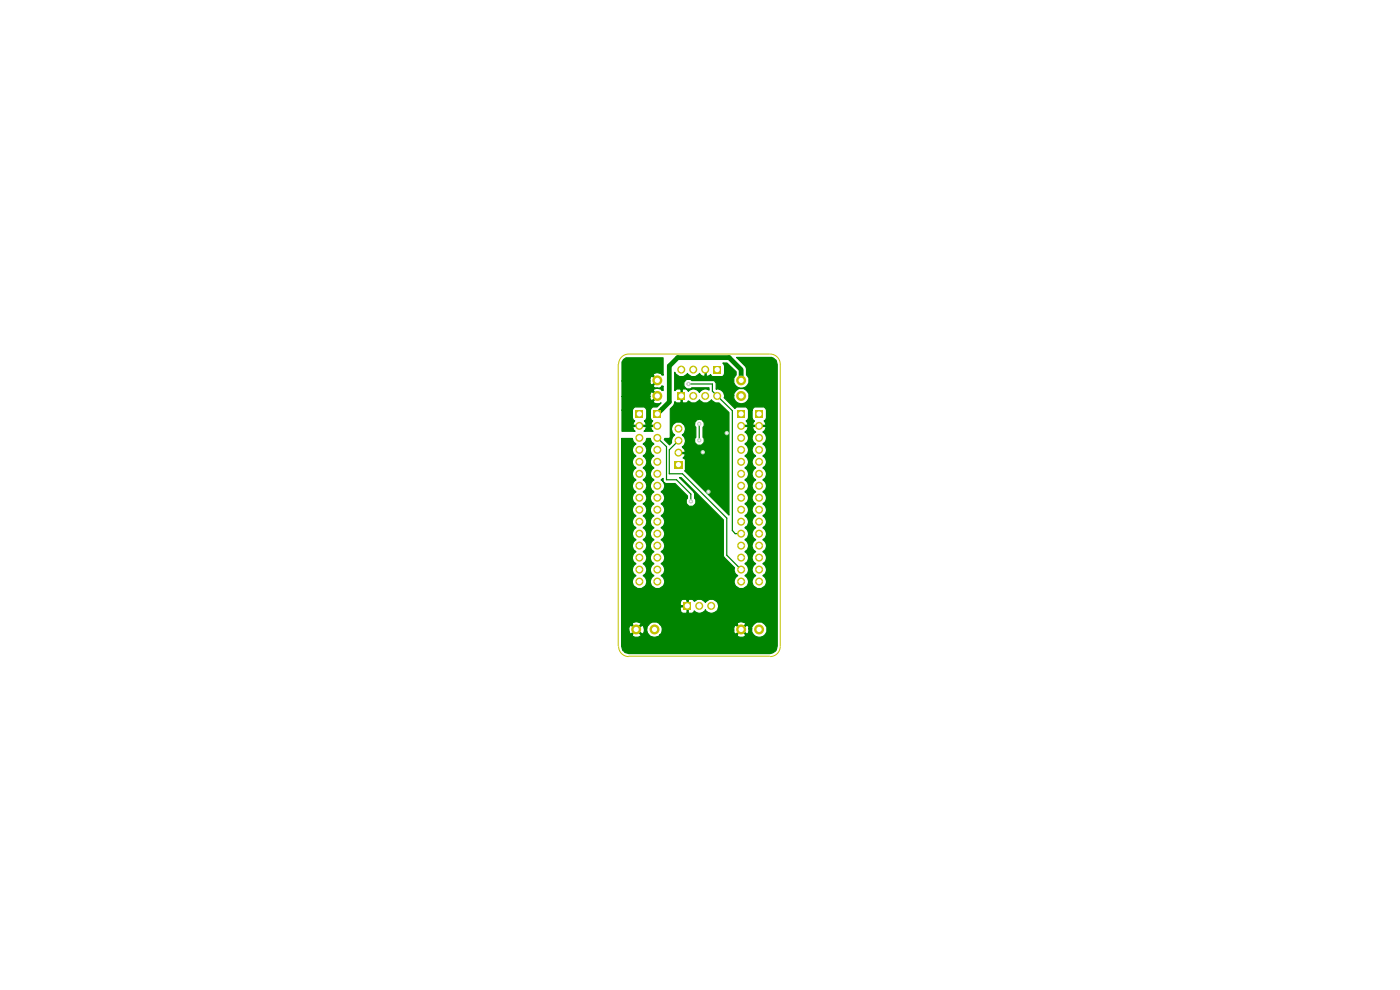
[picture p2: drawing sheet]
<svg xmlns="http://www.w3.org/2000/svg" width="297mm" height="210mm" viewBox="0 0 297 210" stroke-linecap="round" stroke-linejoin="round" font-family="sans-serif">
<path d="M139.4 92.9l2 1.8v7.1h2.1l3.1 3v1.5M143.9 93.5l-1.9 1.9v5.1h2.8l9.4 9.4M146 81.4h5.1M148.3 89.9v3.5M153.2 91.9l-4.1 4M155.4 87.1v25.4" fill="none" stroke="#008400" stroke-width=".25"/>
<path d="M154.7 75.9h-10.9l-1.8 1.7v7.7l-2.6 2.5" fill="none" stroke="#008400" stroke-width="1"/>
<path d="M132.3 76.2l.5-.3h7.9v3.6h-.3l-.1-.2a1.22 1.22 0 0 0-1.7 .2l1.1 1.2-1.1 1.1v.3a1.43 1.43 0 0 0 1.7 0l.1-.3 .2 .2 .1-.1v.9h-.3l-.1-.2a1.22 1.22 0 0 0-1.7 .2l1.1 1.2-1.1 1.1v.3a1.49 1.49 0 0 0 1.7 .1l-.9 .8h-.9l-.5 .7v1.7l.5 .6-.5 .7 .1 .2h1.6v.4l-1.6-.1-.1 .2 .2 .4 .4 .4h-2l.3-.4 .2-.4-.1-.2h-2.7l-.1 .2 .2 .4 .3 .4h-2.7v-4.5h2.2v1.7l.5 .6-.5 .7 .1 .2h2.7l.1-.2-.4-.7 .5-.6v-1.7l-.5-.7h-2l-.5 .7h-2.2v-2.9h5.9a.64 .64 0 0 0 .5 .9l.9-1-.9-.9a.81 .81 0 0 0-.5 1h-5.9v-3.3h5.9a.64 .64 0 0 0 .5 .9l.9-1-.9-.9a.81 .81 0 0 0-.5 1h-5.9v-4z" fill="#008400"/>
<path d="M132.3 76.2l.5-.3h7.9v3.6h-.3l-.1-.2a1.22 1.22 0 0 0-1.7 .2l1.1 1.2-1.1 1.1v.3a1.43 1.43 0 0 0 1.7 0l.1-.3 .2 .2 .1-.1v.9h-.3l-.1-.2a1.22 1.22 0 0 0-1.7 .2l1.1 1.2-1.1 1.1v.3a1.49 1.49 0 0 0 1.7 .1l-.9 .8h-.9l-.3 .2-.2 .5v1.7l.5 .6-.5 .7 .1 .2h1.6v.4l-1.6-.1-.1 .2 .2 .4 .4 .4h-2l.3-.4 .2-.4-.1-.2h-2.7l-.1 .2 .2 .4 .3 .4h-2.7v-4.5h2.2v1.7l.5 .6-.5 .7 .1 .2h2.7l.1-.2-.4-.7 .5-.6v-1.7l-.5-.7h-2l-.5 .7h-2.2v-2.9h5.9a.64 .64 0 0 0 .5 .9l.9-1-.9-.9a.81 .81 0 0 0-.5 1h-5.9v-3.3h5.9a.64 .64 0 0 0 .5 .9l.9-1-.9-.9a.81 .81 0 0 0-.5 1h-5.9v-4z" fill="none" stroke="#008400" stroke-width=".25"/>
<path d="M143.1 79a1.55 1.55 0 0 0 2.7 .4v-.2l.9 .7h.8l.9-.7 .2 .3a.77 .77 0 0 0 1 .2l-.1-1.4h.3v1.4l.2 .2 .7-.4 .4 .4h2.2l.4-.6v-1.7l-.3-.6h.8l2 1.9v.6a1.62 1.62 0 0 0-.1 2.4 1.62 1.62 0 0 0 2.3 0 1.62 1.62 0 0 0 0-2.4v-1.3l-.2-.4-1.9-2h7.3l1 .6 .3 .9v59.7a1.59 1.59 0 0 1-1.5 1.6h-30l-.9-.2-.4-.4-.2-.9v-2.4h2.2l.1 .2a1.54 1.54 0 0 0 1.7 0l.1-.2-1-1-.9 1h-2.2v-1.1h1.5a.82 .82 0 0 0 .5 .9l.9-.9h.5l.9 .9 .4-.3 .1-.8h.5a1.61 1.61 0 0 0 .9 1.6 1.61 1.61 0 0 0 1.9-.3h16.3l.1 .2a1.43 1.43 0 0 0 1.7 0l.1-.2-.9-1-1 1h-16.3l.3-.4 .2-.7h15.2l.1 .8 .4 .1 .9-.9h.3l1 .9a.86 .86 0 0 0 .5-1.1h.6v.6a1.65 1.65 0 0 0 2.7 .7 1.65 1.65 0 0 0-.6-2.7 1.87 1.87 0 0 0-2.1 1.1v.3h-.6a.6 .6 0 0 0-.5-.8l-1 1h-.3l-.9-1-.4 .1-.1 .9h-15.2l-.2-.8-.3-.4h16.3l1 1 .9-1-.1-.3-.2-.1a1.61 1.61 0 0 0-1.5 .1l-.1 .3h-16.3a1.64 1.64 0 0 0-2-.3l-.6 .7-.2 .6h-.5l-.3-.7-.2-.1-.9 1h-.5l-.9-1a.81 .81 0 0 0-.5 1h-1.5v-1.2h2.2l.9 1 1-1-.1-.3-.9-.2-.8 .2-.1 .3h-2.2v-3h12.4l.4 .6 .9 .1 .2-.2v-1.2h-1.3l-.2 .2v.5h-12.4v-1.7h12.4v.6l.2 .2h1.3v-1.2h.2l.1 2.8h.8l.4-.5 .1 .2a1.43 1.43 0 0 0 2.2-.5 1.5 1.5 0 0 0 2.2 .5 1.5 1.5 0 0 0 .3-2.2l-.8-.5h-.8l-.9 .7-.8-.7h-.8l-.7 .5-.4-.5h-.8l-.1 .2-.4-.2h-.9l-.4 .6h-12.4v-34.7h2.3l.1 .6 .6 .6-.2 .1a1.45 1.45 0 0 0 .2 2.4 1.43 1.43 0 0 0 0 2.6 1.43 1.43 0 0 0 0 2.5 1.43 1.43 0 0 0 0 2.6 1.43 1.43 0 0 0 0 2.5 1.43 1.43 0 0 0 0 2.5 1.43 1.43 0 0 0 0 2.6 1.43 1.43 0 0 0 0 2.5 1.43 1.43 0 0 0 0 2.6 1.43 1.43 0 0 0 0 2.5 1.43 1.43 0 0 0 0 2.5 1.44 1.44 0 0 0-.4 2.2l.8 .5h.8l.9-.7a1.44 1.44 0 0 0-.6-2 1.43 1.43 0 0 0 0-2.5 1.43 1.43 0 0 0 0-2.5 1.43 1.43 0 0 0 0-2.6 1.43 1.43 0 0 0 0-2.5 1.43 1.43 0 0 0 0-2.6 1.43 1.43 0 0 0 0-2.5 1.43 1.43 0 0 0 0-2.5 1.43 1.43 0 0 0 0-2.6 1.43 1.43 0 0 0 0-2.5 1.43 1.43 0 0 0 0-2.6 1.43 1.43 0 0 0 0-2.5 1.43 1.43 0 0 0 .8-1.2l.8 .1a1.46 1.46 0 0 0 .7 1.1 1.43 1.43 0 0 0 0 2.5 1.43 1.43 0 0 0 0 2.6 1.43 1.43 0 0 0 0 2.5 1.43 1.43 0 0 0 0 2.6 1.43 1.43 0 0 0 0 2.5 1.43 1.43 0 0 0 0 2.5 1.43 1.43 0 0 0 0 2.6 1.43 1.43 0 0 0 0 2.5 1.43 1.43 0 0 0 0 2.6 1.43 1.43 0 0 0 0 2.5 1.43 1.43 0 0 0 0 2.5 1.44 1.44 0 0 0-.4 2.2l.8 .5h.8l.9-.7a1.44 1.44 0 0 0-.5-2 1.43 1.43 0 0 0 0-2.5 1.43 1.43 0 0 0 0-2.5 1.43 1.43 0 0 0 0-2.6 1.43 1.43 0 0 0 0-2.5 1.43 1.43 0 0 0 0-2.6 1.43 1.43 0 0 0 0-2.5 1.43 1.43 0 0 0 0-2.5 1.43 1.43 0 0 0 0-2.6l.4-.3-.1 .3 .2 .4 .5 .4h1.9l2.6 2.6v.5l-.2 .3a1.1 1.1 0 0 0 .7 1.4l.8-.1a1.03 1.03 0 0 0 .3-1.6l-.1-1.3-3.2-3.1h.4l9 9v7.7l.1 .3 2.2 2.1a1.4 1.4 0 0 0 .7 1.7 1.44 1.44 0 0 0-.4 2.2l.7 .5h.9l.9-.7a1.44 1.44 0 0 0-.6-2 1.43 1.43 0 0 0 0-2.5 1.43 1.43 0 0 0 0-2.5 1.43 1.43 0 0 0 0-2.6 1.43 1.43 0 0 0 0-2.5 1.43 1.43 0 0 0 0-2.6 1.43 1.43 0 0 0 0-2.5 1.43 1.43 0 0 0 0-2.5 1.43 1.43 0 0 0 0-2.6 1.43 1.43 0 0 0 0-2.5 1.43 1.43 0 0 0 0-2.6 1.43 1.43 0 0 0 0-2.5 1.45 1.45 0 0 0 .8-1.4h.8v.3a1.46 1.46 0 0 0 .7 1.1 1.43 1.43 0 0 0 0 2.5 1.43 1.43 0 0 0 0 2.6 1.43 1.43 0 0 0 0 2.5 1.43 1.43 0 0 0 0 2.6 1.43 1.43 0 0 0 0 2.5 1.43 1.43 0 0 0 0 2.5 1.43 1.43 0 0 0 0 2.6 1.43 1.43 0 0 0 0 2.5 1.43 1.43 0 0 0 0 2.6 1.43 1.43 0 0 0 0 2.5 1.43 1.43 0 0 0 0 2.5 1.44 1.44 0 0 0-.4 2.2l.8 .5h.8l.9-.7a1.44 1.44 0 0 0-.6-2 1.43 1.43 0 0 0 0-2.5 1.43 1.43 0 0 0 0-2.5 1.43 1.43 0 0 0 0-2.6 1.43 1.43 0 0 0 0-2.5 1.43 1.43 0 0 0 0-2.6 1.43 1.43 0 0 0 0-2.5 1.43 1.43 0 0 0 0-2.5 1.43 1.43 0 0 0 0-2.6 1.43 1.43 0 0 0 0-2.5 1.43 1.43 0 0 0 0-2.6 1.43 1.43 0 0 0 0-2.5 1.43 1.43 0 0 0 0-2.5l.5-.6 .2-.4-.1-.2h-2.7l-.1 .2 .2 .4 .5 .6-.4 .3-.3 .8h-.8a1.46 1.46 0 0 0-.8-1.1l.5-.6 .2-.4-.1-.2-1.4 .1-.1-.4h1.5l.1-.2-.4-.7 .5-.6v-1.7h.8v1.7l.5 .6-.5 .7 .1 .2h2.7l.1-.2-.4-.7 .5-.6v-1.7l-.5-.7h-2l-.5 .7h-.8l-.5-.7h-2l-.4 .4-2.3-2.3 .1-.5h2v.6a1.65 1.65 0 0 0 2.7 .7 1.65 1.65 0 0 0-.6-2.8 1.87 1.87 0 0 0-2.1 1.1v.4h-2a1.48 1.48 0 0 0-1.8-1.3v-1.3l-.5-.6h-4.6l-.4-.2h-.6a1.07 1.07 0 0 0-.8 1 1.07 1.07 0 0 0 .8 1h.6l.4-.2h3.6v.5l-.1-.1a1.44 1.44 0 0 0-1.9 .6 1.43 1.43 0 0 0-2.4-.3l-.4-.5h-.8l-.1 .2 .1 2.8h.9l.3-.5 .7 .5h.8l.9-.7 .8 .7h.9l.8-.7 .9 .7h.7l2.1 2v21.8l-9.4-9.4 .2-.2v-2.2l-.5-.3 .5-.7-.2-.3h-1.4v-.2h1.4l.2-.3-.2-.4-.5-.5 .2-.1a1.57 1.57 0 0 0-.2-2.5 1.48 1.48 0 0 0 .2-2.3h2.5v.4l.2 .3v2.2l-.2 .1a1.1 1.1 0 0 0 .6 1.5h.9a1.03 1.03 0 0 0 .2-1.6v-2.2l.2-.1a1.04 1.04 0 0 0-.2-1.4 1.04 1.04 0 0 0-1.4 .1l-.3 .7h-2.5l-.5-.4a1.57 1.57 0 0 0-1.8 .8 1.59 1.59 0 0 0 .5 1.9l-.5 .6-.1 1.1-.5 .5-1.1-1.1 .1-.3 1.2-.1v-6.2l.7-.6 .2-.9 .4 .3h.8l.2-.2v-2.6l-.2-.2h-.7l-.5 .3z" fill="#008400"/>
<path d="M143.1 79a1.55 1.55 0 0 0 2.7 .4v-.2l.9 .7h.8l.9-.7 .2 .3a.77 .77 0 0 0 1 .2l-.1-1.4h.3v1.4l.2 .2 .7-.4 .4 .4h2.2l.4-.6v-1.7l-.3-.6h.8l2 1.9v.6a1.62 1.62 0 0 0-.1 2.4 1.62 1.62 0 0 0 2.3 0 1.62 1.62 0 0 0 0-2.4v-1.3l-.2-.4-1.9-2h7.3l1 .6 .3 .9v59.7a1.59 1.59 0 0 1-1.5 1.6h-30l-.9-.2-.4-.4-.2-.9v-2.4h2.2l.1 .2a1.54 1.54 0 0 0 1.7 0l.1-.2-1-1-.9 1h-2.2v-1.1h1.5a.82 .82 0 0 0 .5 .9l.9-.9h.5l.9 .9 .4-.3 .1-.8h.5a1.61 1.61 0 0 0 .9 1.6 1.61 1.61 0 0 0 1.9-.3h16.3l.1 .2a1.43 1.43 0 0 0 1.7 0l.1-.2-.9-1-1 1h-16.3l.3-.4 .2-.7h15.2l.1 .8 .4 .1 .9-.9h.3l1 .9a.86 .86 0 0 0 .5-1.1h.6v.6a1.65 1.65 0 0 0 2.7 .7 1.65 1.65 0 0 0-.6-2.7 1.87 1.87 0 0 0-2.1 1.1v.3h-.6a.6 .6 0 0 0-.5-.8l-1 1h-.3l-.9-1-.4 .1-.1 .9h-15.2l-.2-.8-.3-.4h16.3l1 1 .9-1-.1-.3-.2-.1a1.61 1.61 0 0 0-1.5 .1l-.1 .3h-16.3a1.64 1.64 0 0 0-2-.3l-.6 .7-.2 .6h-.5l-.3-.7-.2-.1-.9 1h-.5l-.9-1a.81 .81 0 0 0-.5 1h-1.5v-1.2h2.2l.9 1 1-1-.1-.3-.9-.2-.8 .2-.1 .3h-2.2v-3h12.4l.4 .6 .9 .1 .2-.2v-1.2h-1.3l-.2 .2v.5h-12.4v-1.7h12.4v.6l.2 .2h1.3v-1.2h.2l.1 2.8h.8l.4-.5 .1 .2a1.43 1.43 0 0 0 2.2-.5 1.5 1.5 0 0 0 2.2 .5 1.5 1.5 0 0 0 .3-2.2l-.8-.5h-.8l-.9 .7-.8-.7h-.8l-.7 .5-.4-.5h-.8l-.1 .2-.4-.2h-.9l-.4 .6h-12.4v-34.7h2.3l.1 .6 .6 .6-.2 .1a1.45 1.45 0 0 0 .2 2.4 1.43 1.43 0 0 0 0 2.6 1.43 1.43 0 0 0 0 2.5 1.43 1.43 0 0 0 0 2.6 1.43 1.43 0 0 0 0 2.5 1.43 1.43 0 0 0 0 2.5 1.43 1.43 0 0 0 0 2.6 1.43 1.43 0 0 0 0 2.5 1.43 1.43 0 0 0 0 2.6 1.43 1.43 0 0 0 0 2.5 1.43 1.43 0 0 0 0 2.5 1.44 1.44 0 0 0-.4 2.2l.8 .5h.8l.9-.7a1.44 1.44 0 0 0-.6-2 1.43 1.43 0 0 0 0-2.5 1.43 1.43 0 0 0 0-2.5 1.43 1.43 0 0 0 0-2.6 1.43 1.43 0 0 0 0-2.5 1.43 1.43 0 0 0 0-2.6 1.43 1.43 0 0 0 0-2.5 1.43 1.43 0 0 0 0-2.5 1.43 1.43 0 0 0 0-2.6 1.43 1.43 0 0 0 0-2.5 1.43 1.43 0 0 0 0-2.6 1.43 1.43 0 0 0 0-2.5 1.43 1.43 0 0 0 .8-1.2l.8 .1a1.46 1.46 0 0 0 .7 1.1 1.43 1.43 0 0 0 0 2.5 1.43 1.43 0 0 0 0 2.6 1.43 1.43 0 0 0 0 2.5 1.43 1.43 0 0 0 0 2.6 1.43 1.43 0 0 0 0 2.5 1.43 1.43 0 0 0 0 2.5 1.43 1.43 0 0 0 0 2.6 1.43 1.43 0 0 0 0 2.5 1.43 1.43 0 0 0 0 2.6 1.43 1.43 0 0 0 0 2.5 1.43 1.43 0 0 0 0 2.5 1.44 1.44 0 0 0-.4 2.2l.8 .5h.8l.9-.7a1.44 1.44 0 0 0-.5-2 1.43 1.43 0 0 0 0-2.5 1.43 1.43 0 0 0 0-2.5 1.43 1.43 0 0 0 0-2.6 1.43 1.43 0 0 0 0-2.5 1.43 1.43 0 0 0 0-2.6 1.43 1.43 0 0 0 0-2.5 1.43 1.43 0 0 0 0-2.5 1.43 1.43 0 0 0 0-2.6l.4-.3-.1 .3 .2 .4 .5 .4h1.9l2.6 2.6v.5l-.2 .3a1.1 1.1 0 0 0 .7 1.4l.8-.1a1.03 1.03 0 0 0 .3-1.6l-.1-1.3-3.2-3.1h.4l9 9v7.7l.1 .3 2.2 2.1a1.4 1.4 0 0 0 .7 1.7 1.44 1.44 0 0 0-.4 2.2l.7 .5h.9l.9-.7a1.44 1.44 0 0 0-.6-2 1.43 1.43 0 0 0 0-2.5 1.43 1.43 0 0 0 0-2.5 1.43 1.43 0 0 0 0-2.6 1.43 1.43 0 0 0 0-2.5 1.43 1.43 0 0 0 0-2.6 1.43 1.43 0 0 0 0-2.5 1.43 1.43 0 0 0 0-2.5 1.43 1.43 0 0 0 0-2.6 1.43 1.43 0 0 0 0-2.5 1.43 1.43 0 0 0 0-2.6 1.43 1.43 0 0 0 0-2.5 1.45 1.45 0 0 0 .8-1.4h.8v.3a1.46 1.46 0 0 0 .7 1.1 1.43 1.43 0 0 0 0 2.5 1.43 1.43 0 0 0 0 2.6 1.43 1.43 0 0 0 0 2.5 1.43 1.43 0 0 0 0 2.6 1.43 1.43 0 0 0 0 2.5 1.43 1.43 0 0 0 0 2.5 1.43 1.43 0 0 0 0 2.6 1.43 1.43 0 0 0 0 2.5 1.43 1.43 0 0 0 0 2.6 1.43 1.43 0 0 0 0 2.5 1.43 1.43 0 0 0 0 2.5 1.44 1.44 0 0 0-.4 2.2l.8 .5h.8l.9-.7a1.44 1.44 0 0 0-.6-2 1.43 1.43 0 0 0 0-2.5 1.43 1.43 0 0 0 0-2.5 1.43 1.43 0 0 0 0-2.6 1.43 1.43 0 0 0 0-2.5 1.43 1.43 0 0 0 0-2.6 1.43 1.43 0 0 0 0-2.5 1.43 1.43 0 0 0 0-2.5 1.43 1.43 0 0 0 0-2.6 1.43 1.43 0 0 0 0-2.5 1.43 1.43 0 0 0 0-2.6 1.43 1.43 0 0 0 0-2.5 1.43 1.43 0 0 0 0-2.5l.5-.6 .2-.4-.1-.2h-2.7l-.1 .2 .2 .4 .5 .6-.4 .3-.3 .8h-.8a1.46 1.46 0 0 0-.8-1.1l.5-.6 .2-.4-.1-.2-1.4 .1-.1-.4h1.5l.1-.2-.4-.7 .5-.6v-1.7h.8v1.7l.5 .6-.5 .7 .1 .2h2.7l.1-.2-.4-.7 .5-.6v-1.7l-.5-.7h-2l-.5 .7h-.8l-.5-.7h-2l-.4 .4-2.3-2.3 .1-.5h2v.6a1.65 1.65 0 0 0 2.7 .7 1.65 1.65 0 0 0-.6-2.8 1.87 1.87 0 0 0-2.1 1.1v.4h-2a1.48 1.48 0 0 0-1.8-1.3v-1.3l-.5-.6h-4.6l-.4-.2h-.6a1.07 1.07 0 0 0-.8 1 1.07 1.07 0 0 0 .8 1h.6l.4-.2h3.6v.5l-.1-.1a1.44 1.44 0 0 0-1.9 .6 1.43 1.43 0 0 0-2.4-.3l-.4-.5h-.8l-.1 .2 .1 2.8h.9l.3-.5 .7 .5h.8l.9-.7 .8 .7h.9l.8-.7 .9 .7h.7l2.1 2v21.8l-9.4-9.4 .2-.2v-2.2l-.5-.3 .5-.7-.2-.3h-1.4v-.2h1.4l.2-.3-.2-.4-.5-.5 .2-.1a1.57 1.57 0 0 0-.2-2.5 1.48 1.48 0 0 0 .2-2.3h2.5v.4l.2 .3v2.2l-.2 .1a1.1 1.1 0 0 0 .6 1.5h.9a1.03 1.03 0 0 0 .2-1.6v-2.2l.2-.1a1.04 1.04 0 0 0-.2-1.4 1.04 1.04 0 0 0-1.4 .1l-.3 .7h-2.5l-.5-.4a1.57 1.57 0 0 0-1.8 .8 1.59 1.59 0 0 0 .5 1.9l-.5 .6-.1 1.1-.5 .5-1.1-1.1 .1-.3 1.2-.1v-6.2l.7-.6 .2-.9 .4 .3h.8l.2-.2v-2.6l-.2-.2h-.7l-.5 .3zM157.2 78.4v.3M151.1 81.4v1.6l4.3 4.1M153.2 91.9h1M154.2 109.9v7.9l3 3M155.4 112.5l.6 .7h1.2" fill="none" stroke="#008400" stroke-width=".25"/>
<path d="M154.7 75.9l2.5 2.5M157.2 78.7v2" fill="none" stroke="#008400" stroke-width="1"/>
<path d="M131.1 77.2v59.9M133.3 75.1h30M133.4 75.1a2.16 2.16 0 0 0-2.2 2.2M163.4 75.1a2.16 2.16 0 0 1 2.1 2.2M165.5 77.2v59.9a2.16 2.16 0 0 1-2.1 2.2M131.2 137.1a2.16 2.16 0 0 0 2.2 2.2M133.3 139.2h30" fill="none" stroke="#c2c200" stroke-width=".21"/>
<g fill="#c2c200">
<path d="M138.6 90.3h1.7a.85 .85 0 0 1-.9 .9 .85 .85 0 0 1-.8-.9z"/>
<path d="M138.8 89.7a.85 .85 0 0 1 1-.1 .85 .85 0 0 1 .5 .7h-1.7z"/>
<path d="M138.6 87h1.7v1.6h-1.7z"/>
<path d="M143.7 83.1h1.7v1.7h-1.7z"/>
<path d="M144.5 77.6a.85 .85 0 0 1 .9 .8 .85 .85 0 0 1-.9 .9z"/>
<path d="M143.9 77.8l.6-.2v1.7a.85 .85 0 0 1-.8-.6 .85 .85 0 0 1 .2-.9z"/>
<path d="M147.1 77.6a.85 .85 0 0 1 .8 .8 .85 .85 0 0 1-.8 .9z"/>
<path d="M146.5 77.8l.6-.2v1.7a.85 .85 0 0 1-.8-.6 .85 .85 0 0 1 .2-.9z"/>
<path d="M156.4 87h1.7v1.6h-1.7z"/>
<path d="M160.2 87h1.7v1.6h-1.7z"/>
<path d="M143 97.7h1.8v1.7h-1.8z"/>
<path d="M156.4 100.5h1.7a.85 .85 0 0 1-.9 .8 .85 .85 0 0 1-.8-.8z"/>
<path d="M156.6 99.9a.85 .85 0 0 1 1-.2 .85 .85 0 0 1 .5 .8h-1.7z"/>
<path d="M156.4 98h1.7a.85 .85 0 0 1-.9 .8 .85 .85 0 0 1-.8-.8z"/>
<path d="M156.6 97.4a.85 .85 0 0 1 1-.2 .85 .85 0 0 1 .5 .8h-1.7z"/>
<path d="M156.4 95.4h1.7a.85 .85 0 0 1-.9 .9 .85 .85 0 0 1-.8-.9z"/>
<path d="M156.6 94.8a.85 .85 0 0 1 1-.2 .85 .85 0 0 1 .5 .8h-1.7z"/>
<path d="M143.3 95.4a.85 .85 0 0 1 1-.2 .85 .85 0 0 1 .5 .8h-1.7z"/>
<path d="M143.1 96h1.7a.85 .85 0 0 1-.9 .9 .85 .85 0 0 1-.8-.9z"/>
<path d="M143.3 92.9a.85 .85 0 0 1 1-.2 .85 .85 0 0 1 .5 .8h-1.7z"/>
<path d="M143.1 93.5h1.7a.85 .85 0 0 1-.9 .8 .85 .85 0 0 1-.8-.8z"/>
<path d="M143.3 90.3a.85 .85 0 0 1 1-.2 .85 .85 0 0 1 .5 .8h-1.7z"/>
<path d="M143.1 90.9h1.7a.85 .85 0 0 1-.9 .9 .85 .85 0 0 1-.8-.9z"/>
<path d="M138.6 95.4h1.7a.85 .85 0 0 1-.9 .9 .85 .85 0 0 1-.8-.9z"/>
<path d="M138.8 94.8a.85 .85 0 0 1 1-.2 .85 .85 0 0 1 .5 .8h-1.7z"/>
<path d="M138.6 92.9h1.7a.85 .85 0 0 1-.9 .8 .85 .85 0 0 1-.8-.8z"/>
<path d="M138.8 92.3a.85 .85 0 0 1 1-.2 .85 .85 0 0 1 .5 .8h-1.7z"/>
<path d="M156.4 92.9h1.7a.85 .85 0 0 1-.9 .8 .85 .85 0 0 1-.8-.8z"/>
<path d="M156.6 92.3a.85 .85 0 0 1 1-.2 .85 .85 0 0 1 .5 .8h-1.7z"/>
<path d="M156.4 90.3h1.7a.85 .85 0 0 1-.9 .9 .85 .85 0 0 1-.8-.9z"/>
<path d="M156.6 89.7a.85 .85 0 0 1 1-.1 .85 .85 0 0 1 .5 .7h-1.7z"/>
<path d="M160.2 95.4h1.7a.85 .85 0 0 1-.9 .9 .85 .85 0 0 1-.8-.9z"/>
<path d="M160.4 94.8a.85 .85 0 0 1 1-.2 .85 .85 0 0 1 .5 .8h-1.7z"/>
<path d="M160.2 92.9h1.7a.85 .85 0 0 1-.9 .8 .85 .85 0 0 1-.8-.8z"/>
<path d="M160.4 92.3a.85 .85 0 0 1 1-.2 .85 .85 0 0 1 .5 .8h-1.7z"/>
<path d="M160.2 90.3h1.7a.85 .85 0 0 1-.9 .9 .85 .85 0 0 1-.8-.9z"/>
<path d="M160.4 89.7a.85 .85 0 0 1 1-.1 .85 .85 0 0 1 .5 .7h-1.7z"/>
<path d="M151.5 83.4l.6-.3v1.7a.85 .85 0 0 1-.7-.5 .85 .85 0 0 1 .1-.9z"/>
<path d="M152.1 83.1a.85 .85 0 0 1 .9 .9 .85 .85 0 0 1-.9 .8z"/>
<path d="M149 83.4l.6-.3v1.7a.85 .85 0 0 1-.8-.5 .85 .85 0 0 1 .2-.9z"/>
<path d="M149.6 83.1a.85 .85 0 0 1 .9 .9 .85 .85 0 0 1-.9 .8z"/>
<path d="M146.5 83.4l.6-.3v1.7a.85 .85 0 0 1-.8-.5 .85 .85 0 0 1 .2-.9z"/>
<path d="M147.1 83.1a.85 .85 0 0 1 .8 .9 .85 .85 0 0 1-.8 .8z"/>
<path d="M149.6 77.6a.85 .85 0 0 1 .9 .8 .85 .85 0 0 1-.9 .9z"/>
<path d="M149 77.8l.6-.2v1.7a.85 .85 0 0 1-.8-.6 .85 .85 0 0 1 .2-.9z"/>
<path d="M151.3 77.6h1.7v1.6h-1.7z"/>
<path d="M147.7 127.9l.6-.2v1.7a.85 .85 0 0 1-.7-.6 .85 .85 0 0 1 .1-.9z"/>
<path d="M148.3 127.7a.85 .85 0 0 1 .9 .8 .85 .85 0 0 1-.9 .9z"/>
<path d="M144.9 127.7h1.7v1.7h-1.7z"/>
<path d="M150.3 127.9l.6-.2v1.7a.85 .85 0 0 1-.8-.6 .85 .85 0 0 1 .2-.9z"/>
<path d="M150.9 127.7a.85 .85 0 0 1 .8 .8 .85 .85 0 0 1-.8 .9z"/>
<path d="M156.4 123.4h1.7a.85 .85 0 0 1-.9 .8 .85 .85 0 0 1-.8-.8z"/>
<path d="M156.6 122.8a.85 .85 0 0 1 1-.2 .85 .85 0 0 1 .5 .8h-1.7z"/>
<path d="M160.2 123.4h1.7a.85 .85 0 0 1-.9 .8 .85 .85 0 0 1-.8-.8z"/>
<path d="M160.4 122.8a.85 .85 0 0 1 1-.2 .85 .85 0 0 1 .5 .8h-1.7z"/>
<path d="M138.6 118.3h1.7a.85 .85 0 0 1-.9 .8 .85 .85 0 0 1-.8-.8z"/>
<path d="M138.8 117.7a.85 .85 0 0 1 1-.2 .85 .85 0 0 1 .5 .8h-1.7z"/>
<path d="M138.6 115.7h1.7a.85 .85 0 0 1-.9 .9 .85 .85 0 0 1-.8-.9z"/>
<path d="M138.8 115.1a.85 .85 0 0 1 1-.1 .85 .85 0 0 1 .5 .7h-1.7z"/>
<path d="M138.6 113.2h1.7a.85 .85 0 0 1-.9 .8 .85 .85 0 0 1-.8-.8z"/>
<path d="M138.8 112.6a.85 .85 0 0 1 1-.2 .85 .85 0 0 1 .5 .8h-1.7z"/>
<path d="M134.8 118.3h1.7a.85 .85 0 0 1-.9 .8 .85 .85 0 0 1-.8-.8z"/>
<path d="M135 117.7a.85 .85 0 0 1 1-.2 .85 .85 0 0 1 .5 .8h-1.7z"/>
<path d="M134.8 115.7h1.7a.85 .85 0 0 1-.9 .9 .85 .85 0 0 1-.8-.9z"/>
<path d="M135 115.1a.85 .85 0 0 1 1-.1 .85 .85 0 0 1 .5 .7h-1.7z"/>
<path d="M134.8 113.2h1.7a.85 .85 0 0 1-.9 .8 .85 .85 0 0 1-.8-.8z"/>
<path d="M135 112.6a.85 .85 0 0 1 1-.2 .85 .85 0 0 1 .5 .8h-1.7z"/>
<path d="M156.4 120.8h1.7a.85 .85 0 0 1-.9 .9 .85 .85 0 0 1-.8-.9z"/>
<path d="M156.6 120.2a.85 .85 0 0 1 1-.2 .85 .85 0 0 1 .5 .8h-1.7z"/>
<path d="M156.4 118.3h1.7a.85 .85 0 0 1-.9 .8 .85 .85 0 0 1-.8-.8z"/>
<path d="M156.6 117.7a.85 .85 0 0 1 1-.2 .85 .85 0 0 1 .5 .8h-1.7z"/>
<path d="M156.4 115.7h1.7a.85 .85 0 0 1-.9 .9 .85 .85 0 0 1-.8-.9z"/>
<path d="M156.6 115.1a.85 .85 0 0 1 1-.1 .85 .85 0 0 1 .5 .7h-1.7z"/>
<path d="M156.4 113.2h1.7a.85 .85 0 0 1-.9 .8 .85 .85 0 0 1-.8-.8z"/>
<path d="M156.6 112.6a.85 .85 0 0 1 1-.2 .85 .85 0 0 1 .5 .8h-1.7z"/>
<path d="M160.2 120.8h1.7a.85 .85 0 0 1-.9 .9 .85 .85 0 0 1-.8-.9z"/>
<path d="M160.4 120.2a.85 .85 0 0 1 1-.2 .85 .85 0 0 1 .5 .8h-1.7z"/>
<path d="M160.2 118.3h1.7a.85 .85 0 0 1-.9 .8 .85 .85 0 0 1-.8-.8z"/>
<path d="M160.4 117.7a.85 .85 0 0 1 1-.2 .85 .85 0 0 1 .5 .8h-1.7z"/>
<path d="M160.2 115.7h1.7a.85 .85 0 0 1-.9 .9 .85 .85 0 0 1-.8-.9z"/>
<path d="M160.4 115.1a.85 .85 0 0 1 1-.1 .85 .85 0 0 1 .5 .7h-1.7z"/>
<path d="M160.2 113.2h1.7a.85 .85 0 0 1-.9 .8 .85 .85 0 0 1-.8-.8z"/>
<path d="M160.4 112.6a.85 .85 0 0 1 1-.2 .85 .85 0 0 1 .5 .8h-1.7z"/>
<path d="M138.6 123.4h1.7a.85 .85 0 0 1-.9 .8 .85 .85 0 0 1-.8-.8z"/>
<path d="M138.8 122.8a.85 .85 0 0 1 1-.2 .85 .85 0 0 1 .5 .8h-1.7z"/>
<path d="M138.6 120.8h1.7a.85 .85 0 0 1-.9 .9 .85 .85 0 0 1-.8-.9z"/>
<path d="M138.8 120.2a.85 .85 0 0 1 1-.2 .85 .85 0 0 1 .5 .8h-1.7z"/>
<path d="M134.8 123.4h1.7a.85 .85 0 0 1-.9 .8 .85 .85 0 0 1-.8-.8z"/>
<path d="M135 122.8a.85 .85 0 0 1 1-.2 .85 .85 0 0 1 .5 .8h-1.7z"/>
<path d="M134.8 120.8h1.7a.85 .85 0 0 1-.9 .9 .85 .85 0 0 1-.8-.9z"/>
<path d="M135 120.2a.85 .85 0 0 1 1-.2 .85 .85 0 0 1 .5 .8h-1.7z"/>
<path d="M156.4 110.7h1.7a.85 .85 0 0 1-.9 .8 .85 .85 0 0 1-.8-.8z"/>
<path d="M156.6 110.1a.85 .85 0 0 1 1-.2 .85 .85 0 0 1 .5 .8h-1.7z"/>
<path d="M156.4 108.1h1.7a.85 .85 0 0 1-.9 .9 .85 .85 0 0 1-.8-.9z"/>
<path d="M156.6 107.5a.85 .85 0 0 1 1-.2 .85 .85 0 0 1 .5 .8h-1.7z"/>
<path d="M156.4 105.6h1.7a.85 .85 0 0 1-.9 .8 .85 .85 0 0 1-.8-.8z"/>
<path d="M156.6 105a.85 .85 0 0 1 1-.2 .85 .85 0 0 1 .5 .8h-1.7z"/>
<path d="M160.2 110.7h1.7a.85 .85 0 0 1-.9 .8 .85 .85 0 0 1-.8-.8z"/>
<path d="M160.4 110.1a.85 .85 0 0 1 1-.2 .85 .85 0 0 1 .5 .8h-1.7z"/>
<path d="M160.2 108.1h1.7a.85 .85 0 0 1-.9 .9 .85 .85 0 0 1-.8-.9z"/>
<path d="M160.4 107.5a.85 .85 0 0 1 1-.2 .85 .85 0 0 1 .5 .8h-1.7z"/>
<path d="M138.6 105.6h1.7a.85 .85 0 0 1-.9 .8 .85 .85 0 0 1-.8-.8z"/>
<path d="M138.8 105a.85 .85 0 0 1 1-.2 .85 .85 0 0 1 .5 .8h-1.7z"/>
<path d="M138.6 103h1.7a.85 .85 0 0 1-.9 .9 .85 .85 0 0 1-.8-.9z"/>
<path d="M138.8 102.4a.85 .85 0 0 1 1-.1 .85 .85 0 0 1 .5 .7h-1.7z"/>
<path d="M138.6 100.5h1.7a.85 .85 0 0 1-.9 .8 .85 .85 0 0 1-.8-.8z"/>
<path d="M138.8 99.9a.85 .85 0 0 1 1-.2 .85 .85 0 0 1 .5 .8h-1.7z"/>
<path d="M134.8 103h1.7a.85 .85 0 0 1-.9 .9 .85 .85 0 0 1-.8-.9z"/>
<path d="M135 102.4a.85 .85 0 0 1 1-.1 .85 .85 0 0 1 .5 .7h-1.7z"/>
<path d="M134.8 100.5h1.7a.85 .85 0 0 1-.9 .8 .85 .85 0 0 1-.8-.8z"/>
<path d="M135 99.9a.85 .85 0 0 1 1-.2 .85 .85 0 0 1 .5 .8h-1.7z"/>
<path d="M156.4 103h1.7a.85 .85 0 0 1-.9 .9 .85 .85 0 0 1-.8-.9z"/>
<path d="M156.6 102.4a.85 .85 0 0 1 1-.1 .85 .85 0 0 1 .5 .7h-1.7z"/>
<path d="M160.2 105.6h1.7a.85 .85 0 0 1-.9 .8 .85 .85 0 0 1-.8-.8z"/>
<path d="M160.4 105a.85 .85 0 0 1 1-.2 .85 .85 0 0 1 .5 .8h-1.7z"/>
<path d="M160.2 103h1.7a.85 .85 0 0 1-.9 .9 .85 .85 0 0 1-.8-.9z"/>
<path d="M160.4 102.4a.85 .85 0 0 1 1-.1 .85 .85 0 0 1 .5 .7h-1.7z"/>
<path d="M160.2 100.5h1.7a.85 .85 0 0 1-.9 .8 .85 .85 0 0 1-.8-.8z"/>
<path d="M160.4 99.9a.85 .85 0 0 1 1-.2 .85 .85 0 0 1 .5 .8h-1.7z"/>
<path d="M160.2 98h1.7a.85 .85 0 0 1-.9 .8 .85 .85 0 0 1-.8-.8z"/>
<path d="M160.4 97.4a.85 .85 0 0 1 1-.2 .85 .85 0 0 1 .5 .8h-1.7z"/>
<path d="M138.6 110.7h1.7a.85 .85 0 0 1-.9 .8 .85 .85 0 0 1-.8-.8z"/>
<path d="M138.8 110.1a.85 .85 0 0 1 1-.2 .85 .85 0 0 1 .5 .8h-1.7z"/>
<path d="M138.6 108.1h1.7a.85 .85 0 0 1-.9 .9 .85 .85 0 0 1-.8-.9z"/>
<path d="M138.8 107.5a.85 .85 0 0 1 1-.2 .85 .85 0 0 1 .5 .8h-1.7z"/>
<path d="M134.8 110.7h1.7a.85 .85 0 0 1-.9 .8 .85 .85 0 0 1-.8-.8z"/>
<path d="M135 110.1a.85 .85 0 0 1 1-.2 .85 .85 0 0 1 .5 .8h-1.7z"/>
<path d="M134.8 108.1h1.7a.85 .85 0 0 1-.9 .9 .85 .85 0 0 1-.8-.9z"/>
<path d="M135 107.5a.85 .85 0 0 1 1-.2 .85 .85 0 0 1 .5 .8h-1.7z"/>
<path d="M134.8 105.6h1.7a.85 .85 0 0 1-.9 .8 .85 .85 0 0 1-.8-.8z"/>
<path d="M135 105a.85 .85 0 0 1 1-.2 .85 .85 0 0 1 .5 .8h-1.7z"/>
<path d="M138.6 98h1.7a.85 .85 0 0 1-.9 .8 .85 .85 0 0 1-.8-.8z"/>
<path d="M138.8 97.4a.85 .85 0 0 1 1-.2 .85 .85 0 0 1 .5 .8h-1.7z"/>
<path d="M134.8 98h1.7a.85 .85 0 0 1-.9 .8 .85 .85 0 0 1-.8-.8z"/>
<path d="M135 97.4a.85 .85 0 0 1 1-.2 .85 .85 0 0 1 .5 .8h-1.7z"/>
<path d="M134.8 95.4h1.7a.85 .85 0 0 1-.9 .9 .85 .85 0 0 1-.8-.9z"/>
<path d="M135 94.8a.85 .85 0 0 1 1-.2 .85 .85 0 0 1 .5 .8h-1.7z"/>
<path d="M134.8 92.9h1.7a.85 .85 0 0 1-.9 .8 .85 .85 0 0 1-.8-.8z"/>
<path d="M135 92.3a.85 .85 0 0 1 1-.2 .85 .85 0 0 1 .5 .8h-1.7z"/>
<path d="M134.8 90.3h1.7a.85 .85 0 0 1-.9 .9 .85 .85 0 0 1-.8-.9z"/>
<path d="M135 89.7a.85 .85 0 0 1 1-.1 .85 .85 0 0 1 .5 .7h-1.7z"/>
<path d="M134.8 87h1.7v1.6h-1.7z"/>
<circle cx="139.4" cy="84" r="1.06"/>
<circle cx="139.4" cy="80.7" r="1.06"/>
<circle cx="157.2" cy="84" r="1.06"/>
<circle cx="157.2" cy="80.7" r="1.06"/>
<circle cx="135" cy="133.5" r="1.06"/>
<circle cx="138.9" cy="133.5" r="1.06"/>
<circle cx="157.2" cy="133.5" r="1.06"/>
<circle cx="161" cy="133.5" r="1.06"/>
</g>
<g fill="#c2c2c2">
<circle cx="146.6" cy="106.3" r=".47"/>
<circle cx="150.3" cy="104.3" r=".47"/>
<circle cx="154.2" cy="91.9" r=".47"/>
<circle cx="149.1" cy="95.9" r=".47"/>
<circle cx="146" cy="81.4" r=".47"/>
<circle cx="148.3" cy="89.9" r=".47"/>
<circle cx="148.3" cy="93.4" r=".47"/>
</g>
<g fill="#fff">
<path d="M146.5 106.2l.3 .1-.1 .2-.4-.2z"/>
<path d="M150.2 104.1l.3 .2-.1 .2-.3-.2z"/>
<path d="M154.1 91.7l.3 .2-.1 .2-.3-.2z"/>
<path d="M149 95.7l.3 .2-.1 .2-.3-.2z"/>
<path d="M145.9 81.3l.4 .1-.1 .2-.4-.2z"/>
<path d="M148.2 89.7l.3 .2-.1 .2-.3-.2z"/>
<path d="M148.2 93.2l.3 .2-.1 .2-.3-.2z"/>
<circle cx="139.4" cy="84" r=".55"/>
<circle cx="139.4" cy="80.7" r=".55"/>
<circle cx="139.4" cy="90.3" r=".55"/>
<circle cx="139.4" cy="87.8" r=".55"/>
<circle cx="144.5" cy="84" r=".55"/>
<circle cx="144.5" cy="78.4" r=".55"/>
<circle cx="147.1" cy="78.4" r=".55"/>
<circle cx="157.2" cy="84" r=".55"/>
<circle cx="157.2" cy="80.7" r=".55"/>
<circle cx="157.2" cy="87.8" r=".55"/>
<circle cx="161" cy="87.8" r=".55"/>
<circle cx="143.9" cy="98.6" r=".55"/>
<circle cx="157.2" cy="100.5" r=".55"/>
<circle cx="157.2" cy="98" r=".55"/>
<circle cx="157.2" cy="95.4" r=".55"/>
<circle cx="143.9" cy="96" r=".55"/>
<circle cx="143.9" cy="93.5" r=".55"/>
<circle cx="143.9" cy="90.9" r=".55"/>
<circle cx="139.4" cy="95.4" r=".55"/>
<circle cx="139.4" cy="92.9" r=".55"/>
<circle cx="157.2" cy="92.9" r=".55"/>
<circle cx="157.2" cy="90.3" r=".55"/>
<circle cx="161" cy="95.4" r=".55"/>
<circle cx="161" cy="92.9" r=".55"/>
<circle cx="161" cy="90.3" r=".55"/>
<circle cx="152.1" cy="84" r=".55"/>
<circle cx="149.6" cy="84" r=".55"/>
<circle cx="147.1" cy="84" r=".55"/>
<circle cx="149.6" cy="78.4" r=".55"/>
<circle cx="152.1" cy="78.4" r=".55"/>
<circle cx="135" cy="133.5" r=".55"/>
<circle cx="138.9" cy="133.5" r=".55"/>
<circle cx="148.3" cy="128.5" r=".55"/>
<circle cx="145.8" cy="128.5" r=".55"/>
<circle cx="157.2" cy="133.5" r=".55"/>
<circle cx="161" cy="133.5" r=".55"/>
<circle cx="150.9" cy="128.5" r=".55"/>
<circle cx="157.2" cy="123.4" r=".55"/>
<circle cx="161" cy="123.4" r=".55"/>
<circle cx="139.4" cy="118.3" r=".55"/>
<circle cx="139.4" cy="115.7" r=".55"/>
<circle cx="139.4" cy="113.2" r=".55"/>
<circle cx="135.6" cy="118.3" r=".55"/>
<circle cx="135.6" cy="115.7" r=".55"/>
<circle cx="135.6" cy="113.2" r=".55"/>
<circle cx="157.2" cy="120.8" r=".55"/>
<circle cx="157.2" cy="118.3" r=".55"/>
<circle cx="157.2" cy="115.7" r=".55"/>
<circle cx="157.2" cy="113.2" r=".55"/>
<circle cx="161" cy="120.8" r=".55"/>
<circle cx="161" cy="118.3" r=".55"/>
<circle cx="161" cy="115.7" r=".55"/>
<circle cx="161" cy="113.2" r=".55"/>
<circle cx="139.4" cy="123.4" r=".55"/>
<circle cx="139.4" cy="120.8" r=".55"/>
<circle cx="135.6" cy="123.4" r=".55"/>
<circle cx="135.6" cy="120.8" r=".55"/>
<circle cx="157.2" cy="110.7" r=".55"/>
<circle cx="157.2" cy="108.1" r=".55"/>
<circle cx="157.2" cy="105.6" r=".55"/>
<circle cx="161" cy="110.7" r=".55"/>
<circle cx="161" cy="108.1" r=".55"/>
<circle cx="139.4" cy="105.6" r=".55"/>
<circle cx="139.4" cy="103" r=".55"/>
<circle cx="139.4" cy="100.5" r=".55"/>
<circle cx="135.6" cy="103" r=".55"/>
<circle cx="135.6" cy="100.5" r=".55"/>
<circle cx="157.2" cy="103" r=".55"/>
<circle cx="161" cy="105.6" r=".55"/>
<circle cx="161" cy="103" r=".55"/>
<circle cx="161" cy="100.5" r=".55"/>
<circle cx="161" cy="98" r=".55"/>
<circle cx="139.4" cy="110.7" r=".55"/>
<circle cx="139.4" cy="108.1" r=".55"/>
<circle cx="135.6" cy="110.7" r=".55"/>
<circle cx="135.6" cy="108.1" r=".55"/>
<circle cx="135.6" cy="105.6" r=".55"/>
<circle cx="139.4" cy="98" r=".55"/>
<circle cx="135.6" cy="98" r=".55"/>
<circle cx="135.6" cy="95.4" r=".55"/>
<circle cx="135.6" cy="92.9" r=".55"/>
<circle cx="135.6" cy="90.3" r=".55"/>
<circle cx="135.6" cy="87.8" r=".55"/>
</g>
</svg>
